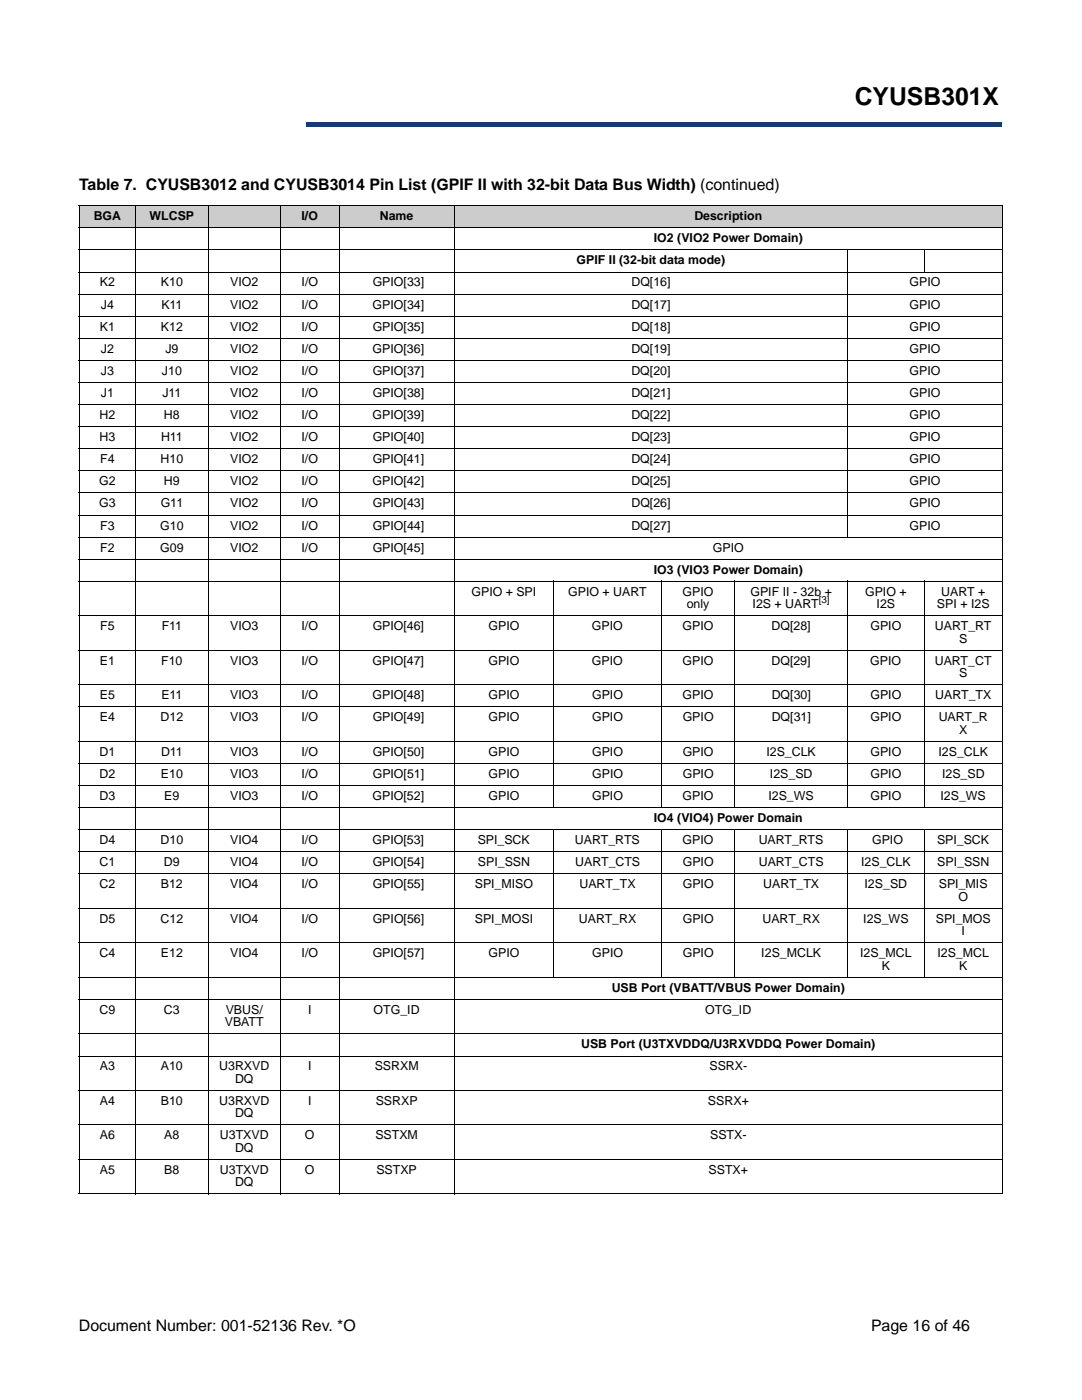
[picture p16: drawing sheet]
<svg xmlns="http://www.w3.org/2000/svg" width="216mm" height="279mm" viewBox="0 0 216 279" stroke-linecap="round" stroke-linejoin="round" font-family="sans-serif">
<defs><g id="words">
<text font-size="4.9" x="170.6" y="20.9">CYUSB301X</text>
<g font-size="3.2">
<text x="15.8" y="37.9">Table 7. CYUSB3012 and CYUSB3014 Pin List (GPIF II with 32-bit Data Bus Width) (continued)</text>
<text x="15.7" y="265.6">Document Number: 001-52136 Rev. *O</text>
<text x="173.8" y="265.6">Page 16 of 46</text>
</g>
<g font-size="2.5">
<text x="18.7" y="43.9">BGA</text>
<text x="29.8" y="43.9">WLCSP</text>
<text x="60.2" y="43.9">I/O</text>
<text x="75.8" y="43.9">Name</text>
<text x="138.6" y="43.9">Description</text>
<text x="115.1" y="52.8">GPIF II (32-bit data mode)</text>
<text x="130.5" y="48.3">IO2 (VIO2 Power Domain)</text>
<text x="19.9" y="57.2">K2</text>
<text x="32.1" y="57.2">K10</text>
<text x="45.9" y="57.2">VIO2</text>
<text x="60.2" y="57.2">I/O</text>
<text x="74.4" y="57.2">GPIO[33]</text>
<text x="126" y="57.2">DQ[16]</text>
<text x="181.5" y="57.2">GPIO</text>
<text x="19.9" y="66">K1</text>
<text x="20.1" y="61.6">J4</text>
<text x="32.1" y="66">K12</text>
<text x="32.2" y="61.6">K11</text>
<text x="45.9" y="61.6">VIO2</text>
<text x="45.9" y="66">VIO2</text>
<text x="60.2" y="61.6">I/O</text>
<text x="60.2" y="66">I/O</text>
<text x="74.4" y="61.6">GPIO[34]</text>
<text x="74.4" y="66">GPIO[35]</text>
<text x="126" y="66">DQ[18]</text>
<text x="126" y="61.6">DQ[17]</text>
<text x="181.5" y="66">GPIO</text>
<text x="181.5" y="61.6">GPIO</text>
<text x="20.1" y="70.4">J2</text>
<text x="33" y="70.4">J9</text>
<text x="45.9" y="70.4">VIO2</text>
<text x="60.2" y="70.4">I/O</text>
<text x="74.4" y="70.4">GPIO[36]</text>
<text x="126" y="70.4">DQ[19]</text>
<text x="181.5" y="70.4">GPIO</text>
<text x="20.1" y="74.8">J3</text>
<text x="32.3" y="74.8">J10</text>
<text x="45.9" y="74.8">VIO2</text>
<text x="60.2" y="74.8">I/O</text>
<text x="74.4" y="74.8">GPIO[37]</text>
<text x="126" y="74.8">DQ[20]</text>
<text x="181.5" y="74.8">GPIO</text>
<text x="19.9" y="83.6">H2</text>
<text x="20.1" y="79.2">J1</text>
<text x="32.4" y="79.2">J11</text>
<text x="32.7" y="83.6">H8</text>
<text x="45.9" y="79.2">VIO2</text>
<text x="45.9" y="83.6">VIO2</text>
<text x="60.2" y="83.6">I/O</text>
<text x="60.2" y="79.2">I/O</text>
<text x="74.4" y="83.6">GPIO[39]</text>
<text x="74.4" y="79.2">GPIO[38]</text>
<text x="126" y="83.6">DQ[22]</text>
<text x="126" y="79.2">DQ[21]</text>
<text x="181.5" y="79.2">GPIO</text>
<text x="181.5" y="83.6">GPIO</text>
<text x="19.9" y="88">H3</text>
<text x="32.1" y="88">H11</text>
<text x="45.9" y="88">VIO2</text>
<text x="60.2" y="88">I/O</text>
<text x="74.4" y="88">GPIO[40]</text>
<text x="126" y="88">DQ[23]</text>
<text x="181.5" y="88">GPIO</text>
<text x="20" y="92.5">F4</text>
<text x="32" y="92.5">H10</text>
<text x="45.9" y="92.5">VIO2</text>
<text x="60.2" y="92.5">I/O</text>
<text x="74.4" y="92.5">GPIO[41]</text>
<text x="126" y="92.5">DQ[24]</text>
<text x="181.5" y="92.5">GPIO</text>
<text x="19.8" y="101.3">G3</text>
<text x="19.8" y="96.9">G2</text>
<text x="32.1" y="101.3">G11</text>
<text x="32.7" y="96.9">H9</text>
<text x="45.9" y="96.9">VIO2</text>
<text x="45.9" y="101.3">VIO2</text>
<text x="60.2" y="96.9">I/O</text>
<text x="60.2" y="101.3">I/O</text>
<text x="74.4" y="96.9">GPIO[42]</text>
<text x="74.4" y="101.3">GPIO[43]</text>
<text x="126" y="96.9">DQ[25]</text>
<text x="126" y="101.3">DQ[26]</text>
<text x="181.5" y="101.3">GPIO</text>
<text x="181.5" y="96.9">GPIO</text>
<text x="20" y="105.7">F3</text>
<text x="32" y="105.7">G10</text>
<text x="45.9" y="105.7">VIO2</text>
<text x="60.2" y="105.7">I/O</text>
<text x="74.4" y="105.7">GPIO[44]</text>
<text x="126" y="105.7">DQ[27]</text>
<text x="181.5" y="105.7">GPIO</text>
<text x="20" y="110.1">F2</text>
<text x="32" y="110.1">G09</text>
<text x="45.9" y="110.1">VIO2</text>
<text x="60.2" y="110.1">I/O</text>
<text x="74.4" y="110.1">GPIO[45]</text>
<text x="142.2" y="110.1">GPIO</text>
<text x="94.1" y="118.9">GPIO + SPI</text>
<text x="113.4" y="118.9">GPIO + UART</text>
<text x="130.5" y="114.5">IO3 (VIO3 Power Domain)</text>
<text x="136.2" y="118.9">GPIO</text>
<text x="149.7" y="118.9">GPIF II - 32b +</text>
<text x="172.6" y="118.9">GPIO +</text>
<text x="187.8" y="118.9">UART +</text>
<text x="20" y="125.8">F5</text>
<text x="32.3" y="125.8">F11</text>
<text x="45.9" y="125.8">VIO3</text>
<text x="60.2" y="125.8">I/O</text>
<text x="74.4" y="125.8">GPIO[46]</text>
<text x="97.5" y="125.8">GPIO</text>
<text x="118.1" y="125.8">GPIO</text>
<text x="136.2" y="125.8">GPIO</text>
<text x="137" y="121.4">only</text>
<text x="150.2" y="121.4">I2S + UART</text>
<text x="154" y="125.8">DQ[28]</text>
<text x="173.7" y="125.8">GPIO</text>
<text x="174.9" y="121.4">I2S</text>
<text x="186.6" y="125.8">UART_RT</text>
<text x="187" y="121.4">SPI + I2S</text>
<text x="191.4" y="128.2">S</text>
<text x="19.9" y="132.7">E1</text>
<text x="32.2" y="132.7">F10</text>
<text x="45.9" y="132.7">VIO3</text>
<text x="60.1" y="132.7">I/O</text>
<text x="74.4" y="132.7">GPIO[47]</text>
<text x="97.5" y="132.7">GPIO</text>
<text x="118.1" y="132.7">GPIO</text>
<text x="136.2" y="132.7">GPIO</text>
<text x="154" y="132.7">DQ[29]</text>
<text x="173.7" y="132.7">GPIO</text>
<text x="186.5" y="132.7">UART_CT</text>
<text x="191.4" y="135.1">S</text>
<text x="19.9" y="144">E4</text>
<text x="19.9" y="139.6">E5</text>
<text x="32" y="144">D12</text>
<text x="32.2" y="139.6">E11</text>
<text x="45.9" y="139.6">VIO3</text>
<text x="45.9" y="144">VIO3</text>
<text x="60.2" y="139.6">I/O</text>
<text x="60.2" y="144">I/O</text>
<text x="74.4" y="139.6">GPIO[48]</text>
<text x="74.4" y="144">GPIO[49]</text>
<text x="97.5" y="139.6">GPIO</text>
<text x="97.5" y="144">GPIO</text>
<text x="118.1" y="139.6">GPIO</text>
<text x="118.1" y="144">GPIO</text>
<text x="136.2" y="139.6">GPIO</text>
<text x="136.2" y="144">GPIO</text>
<text x="154" y="139.6">DQ[30]</text>
<text x="154" y="144">DQ[31]</text>
<text x="173.7" y="139.6">GPIO</text>
<text x="173.7" y="144">GPIO</text>
<text x="186.6" y="139.6">UART_TX</text>
<text x="187.3" y="144">UART_R</text>
<text x="191.4" y="146.4">X</text>
<text x="19.9" y="150.8">D1</text>
<text x="19.9" y="155.2">D2</text>
<text x="32.1" y="155.2">E10</text>
<text x="32.1" y="150.8">D11</text>
<text x="45.9" y="150.8">VIO3</text>
<text x="45.9" y="155.2">VIO3</text>
<text x="60.2" y="150.8">I/O</text>
<text x="60.2" y="155.2">I/O</text>
<text x="74.4" y="150.8">GPIO[50]</text>
<text x="74.4" y="155.2">GPIO[51]</text>
<text x="97.5" y="150.8">GPIO</text>
<text x="97.5" y="155.2">GPIO</text>
<text x="118.1" y="150.8">GPIO</text>
<text x="118.2" y="155.2">GPIO</text>
<text x="136.2" y="150.8">GPIO</text>
<text x="136.2" y="155.2">GPIO</text>
<text x="152.9" y="150.8">I2S_CLK</text>
<text x="153.6" y="155.2">I2S_SD</text>
<text x="173.7" y="150.8">GPIO</text>
<text x="173.7" y="155.2">GPIO</text>
<text x="187.3" y="150.8">I2S_CLK</text>
<text x="188" y="155.2">I2S_SD</text>
<text x="19.9" y="159.7">D3</text>
<text x="32.8" y="159.7">E9</text>
<text x="45.9" y="159.7">VIO3</text>
<text x="60.2" y="159.7">I/O</text>
<text x="74.4" y="159.7">GPIO[52]</text>
<text x="97.5" y="159.7">GPIO</text>
<text x="118.1" y="159.7">GPIO</text>
<text x="136.2" y="159.7">GPIO</text>
<text x="153.3" y="159.7">I2S_WS</text>
<text x="173.7" y="159.7">GPIO</text>
<text x="187.7" y="159.7">I2S_WS</text>
<text x="130.5" y="164.1">IO4 (VIO4) Power Domain</text>
<text x="19.9" y="168.5">D4</text>
<text x="19.9" y="172.9">C1</text>
<text x="32" y="168.5">D10</text>
<text x="32.7" y="172.9">D9</text>
<text x="45.9" y="168.5">VIO4</text>
<text x="45.9" y="172.9">VIO4</text>
<text x="60.1" y="168.5">I/O</text>
<text x="60.2" y="172.9">I/O</text>
<text x="74.4" y="168.5">GPIO[53]</text>
<text x="74.4" y="172.9">GPIO[54]</text>
<text x="95.3" y="168.5">SPI_SCK</text>
<text x="95.4" y="172.9">SPI_SSN</text>
<text x="114.7" y="168.5">UART_RTS</text>
<text x="114.8" y="172.9">UART_CTS</text>
<text x="136.2" y="168.5">GPIO</text>
<text x="136.2" y="172.9">GPIO</text>
<text x="151.4" y="168.5">UART_RTS</text>
<text x="151.4" y="172.9">UART_CTS</text>
<text x="171.8" y="172.9">I2S_CLK</text>
<text x="174" y="168.5">GPIO</text>
<text x="187" y="168.5">SPI_SCK</text>
<text x="187" y="172.9">SPI_SSN</text>
<text x="19.9" y="177.3">C2</text>
<text x="32.1" y="177.3">B12</text>
<text x="45.9" y="177.3">VIO4</text>
<text x="60.2" y="177.3">I/O</text>
<text x="74.4" y="177.3">GPIO[55]</text>
<text x="94.7" y="177.3">SPI_MISO</text>
<text x="115.6" y="177.3">UART_TX</text>
<text x="136.2" y="177.3">GPIO</text>
<text x="152.3" y="177.3">UART_TX</text>
<text x="172.5" y="177.3">I2S_SD</text>
<text x="187.3" y="177.3">SPI_MIS</text>
<text x="191.2" y="179.8">O</text>
<text x="19.9" y="184.2">D5</text>
<text x="32" y="184.2">C12</text>
<text x="45.9" y="184.2">VIO4</text>
<text x="60.2" y="184.2">I/O</text>
<text x="74.4" y="184.2">GPIO[56]</text>
<text x="94.7" y="184.2">SPI_MOSI</text>
<text x="115.5" y="184.2">UART_RX</text>
<text x="136.2" y="184.2">GPIO</text>
<text x="152.1" y="184.2">UART_RX</text>
<text x="172.3" y="184.2">I2S_WS</text>
<text x="186.7" y="184.2">SPI_MOS</text>
<text x="19.9" y="191.1">C4</text>
<text x="32.1" y="191.1">E12</text>
<text x="45.9" y="191.1">VIO4</text>
<text x="60.2" y="191.1">I/O</text>
<text x="74.4" y="191.1">GPIO[57]</text>
<text x="97.5" y="191.1">GPIO</text>
<text x="118.1" y="191.1">GPIO</text>
<text x="136.2" y="191.1">GPIO</text>
<text x="151.9" y="191.1">I2S_MCLK</text>
<text x="171.6" y="191.1">I2S_MCL</text>
<text x="187" y="191.1">I2S_MCL</text>
<text x="191.9" y="186.6">I</text>
<text x="122.1" y="197.9">USB Port (VBATT/VBUS Power Domain)</text>
<text x="175.9" y="193.5">K</text>
<text x="191.4" y="193.5">K</text>
<text x="19.9" y="202.4">C9</text>
<text x="32.7" y="202.4">C3</text>
<text x="45" y="202.4">VBUS/</text>
<text x="61.5" y="202.4">I</text>
<text x="74.5" y="202.4">OTG_ID</text>
<text x="140.7" y="202.4">OTG_ID</text>
<text x="44.9" y="204.8">VBATT</text>
<text x="116" y="209.2">USB Port (U3TXVDDQ/U3RXVDDQ Power Domain)</text>
<text x="19.9" y="213.6">A3</text>
<text x="32.1" y="213.6">A10</text>
<text x="43.7" y="213.6">U3RXVD</text>
<text x="61.5" y="213.6">I</text>
<text x="74.8" y="213.6">SSRXM</text>
<text x="141.6" y="213.6">SSRX-</text>
<text x="19.9" y="220.5">A4</text>
<text x="32.1" y="220.5">B10</text>
<text x="43.7" y="220.5">U3RXVD</text>
<text x="46.9" y="216.1">DQ</text>
<text x="61.5" y="220.5">I</text>
<text x="75" y="220.5">SSRXP</text>
<text x="141.3" y="220.5">SSRX+</text>
<text x="19.9" y="227.4">A6</text>
<text x="32.8" y="227.4">A8</text>
<text x="43.9" y="227.4">U3TXVD</text>
<text x="46.9" y="223">DQ</text>
<text x="60.9" y="227.4">O</text>
<text x="74.9" y="227.4">SSTXM</text>
<text x="141.7" y="227.4">SSTX-</text>
<text x="46.9" y="229.9">DQ</text>
<text x="19.9" y="234.3">A5</text>
<text x="32.8" y="234.3">B8</text>
<text x="43.9" y="234.3">U3TXVD</text>
<text x="46.9" y="236.7">DQ</text>
<text x="60.9" y="234.3">O</text>
<text x="75.1" y="234.3">SSTXP</text>
<text x="141.4" y="234.3">SSTX+</text>
</g>
<text font-size="2" x="163.4" y="120.4">[3]</text>
</g></defs>
<path d="M61 24.4h138.8v.9h-138.8z" fill="#163b71"/>
<path d="M61 24.4h138.9" fill="none" stroke="#163b71" stroke-width=".2"/>
<path d="M199.7 24.4h.2v1h-.2z" fill="#163b71"/>
<path d="M61 25.3h138.8" fill="none" stroke="#163b71" stroke-width=".2"/>
<path d="M61 24.3h.1v1h-.1z" fill="#163b71"/>
<g fill="#fff">
<path d="M15.8 8.6h45.2v18h-45.2z"/>
<path d="M15.7 262.8h55.3v3.5h-55.3z"/>
<path d="M27.1 45.5h14.4v4.4h-14.4z"/>
<path d="M27.1 49.9h14.4v4.4h-14.4z"/>
<path d="M27.1 54.3h14.4v4.4h-14.4z"/>
<path d="M27.1 58.7h14.4v4.4h-14.4z"/>
<path d="M27.1 63.1h14.4v4.4h-14.4z"/>
<path d="M27.1 67.5h14.4v4.4h-14.4z"/>
<path d="M27.1 71.9h14.4v4.4h-14.4z"/>
<path d="M27.1 76.3h14.4v4.5h-14.4z"/>
<path d="M27.1 80.8h14.4v4.4h-14.4z"/>
<path d="M27.1 85.2h14.4v4.4h-14.4z"/>
<path d="M27.1 89.6h14.4v4.4h-14.4z"/>
<path d="M27.1 94h14.4v4.4h-14.4z"/>
<path d="M27.1 98.4h14.4v4.4h-14.4z"/>
<path d="M27.1 102.8h14.4v4.4h-14.4z"/>
<path d="M27.1 107.2h14.4v4.4h-14.4z"/>
<path d="M27.1 111.6h14.4v4.4h-14.4z"/>
<path d="M27.1 116h14.4v6.9h-14.4z"/>
<path d="M27.1 122.9h14.4v6.9h-14.4z"/>
<path d="M27.1 129.8h14.4v6.9h-14.4z"/>
<path d="M27.1 136.7h14.4v4.4h-14.4z"/>
<path d="M27.1 141.1h14.4v6.9h-14.4z"/>
<path d="M27.1 148h14.4v4.4h-14.4z"/>
<path d="M27.1 152.4h14.4v4.4h-14.4z"/>
<path d="M27.1 156.8h14.4v4.4h-14.4z"/>
<path d="M27.1 161.2h14.4v4.4h-14.4z"/>
<path d="M27.1 165.6h14.4v4.4h-14.4z"/>
<path d="M27.1 170h14.4v4.4h-14.4z"/>
<path d="M27.1 174.4h14.4v6.9h-14.4z"/>
<path d="M27.1 181.3h14.4v6.9h-14.4z"/>
<path d="M27.1 188.2h14.4v6.9h-14.4z"/>
<path d="M27.1 195.1h14.4v4.4h-14.4z"/>
<path d="M27.1 199.5h14.4v6.8h-14.4z"/>
<path d="M27.1 206.3h14.4v4.5h-14.4z"/>
<path d="M27.1 210.8h14.4v6.8h-14.4z"/>
<path d="M27.1 217.6h14.4v6.9h-14.4z"/>
<path d="M27.1 224.5h14.4v6.9h-14.4z"/>
<path d="M27.1 231.4h14.4v6.9h-14.4z"/>
</g>
<g fill="#ccc">
<path d="M15.8 41.1h11.3v4.4h-11.3z"/>
<path d="M27.1 41.1h14.4v4.4h-14.4z"/>
<path d="M41.5 41.1h26.1v4.4h-26.1z"/>
<path d="M67.6 41.1h23.1v4.4h-23.1z"/>
<path d="M90.7 41.1h109.3v4.4h-109.3z"/>
</g>
<g fill="none" stroke="#000" stroke-width=".2">
<path d="M15.7 41.1h184.4M15.7 45.5h184.4M15.7 49.9h184.4M15.7 54.3h184.4M15.7 58.7h184.4M15.8 41.1v197.1M27.1 41v197.4M41.5 41v197.4M56 41v197.4M67.6 41v197.4M90.7 41v197.4M169.1 49.8v57.5"/>
<path d="M184.4 49.8v4.6M200 41.1v197.1M15.7 63.1h184.4M15.7 67.5h184.4M15.7 71.9h184.4M15.7 76.3h184.4M15.7 80.8h184.4M15.7 85.2h184.4M15.7 89.6h184.4M15.7 94h184.4M15.7 98.4h184.4M15.7 102.8h184.4"/>
<path d="M15.7 107.2h184.4M15.7 111.6h184.4M15.7 116h184.4M110.4 115.9v45.4M132 115.9v45.4M146.6 115.9v45.4M169.1 115.9v45.4M184.4 115.9v45.4M15.7 122.9h184.4M15.7 129.8h184.4M15.7 136.7h184.4M15.7 141.1h184.4"/>
<path d="M15.7 148h184.4M15.7 152.4h184.4M15.7 156.8h184.4M15.7 161.2h184.4M15.7 165.6h184.4M15.7 170h184.4M15.7 174.4h184.4M110.4 165.5v29.6M132 165.5v29.6M146.6 165.5v29.6M169.1 165.5v29.6M184.4 165.5v29.6"/>
<path d="M15.7 181.3h184.4M15.7 188.2h184.4M15.7 195.1h184.4M15.7 199.5h184.4M15.7 206.3h184.4M15.7 210.8h184.4M15.7 217.6h184.4M15.7 224.5h184.4M15.7 231.4h184.4M15.7 238.3h184.4"/>
</g>
<use href="#words"/>
</svg>
